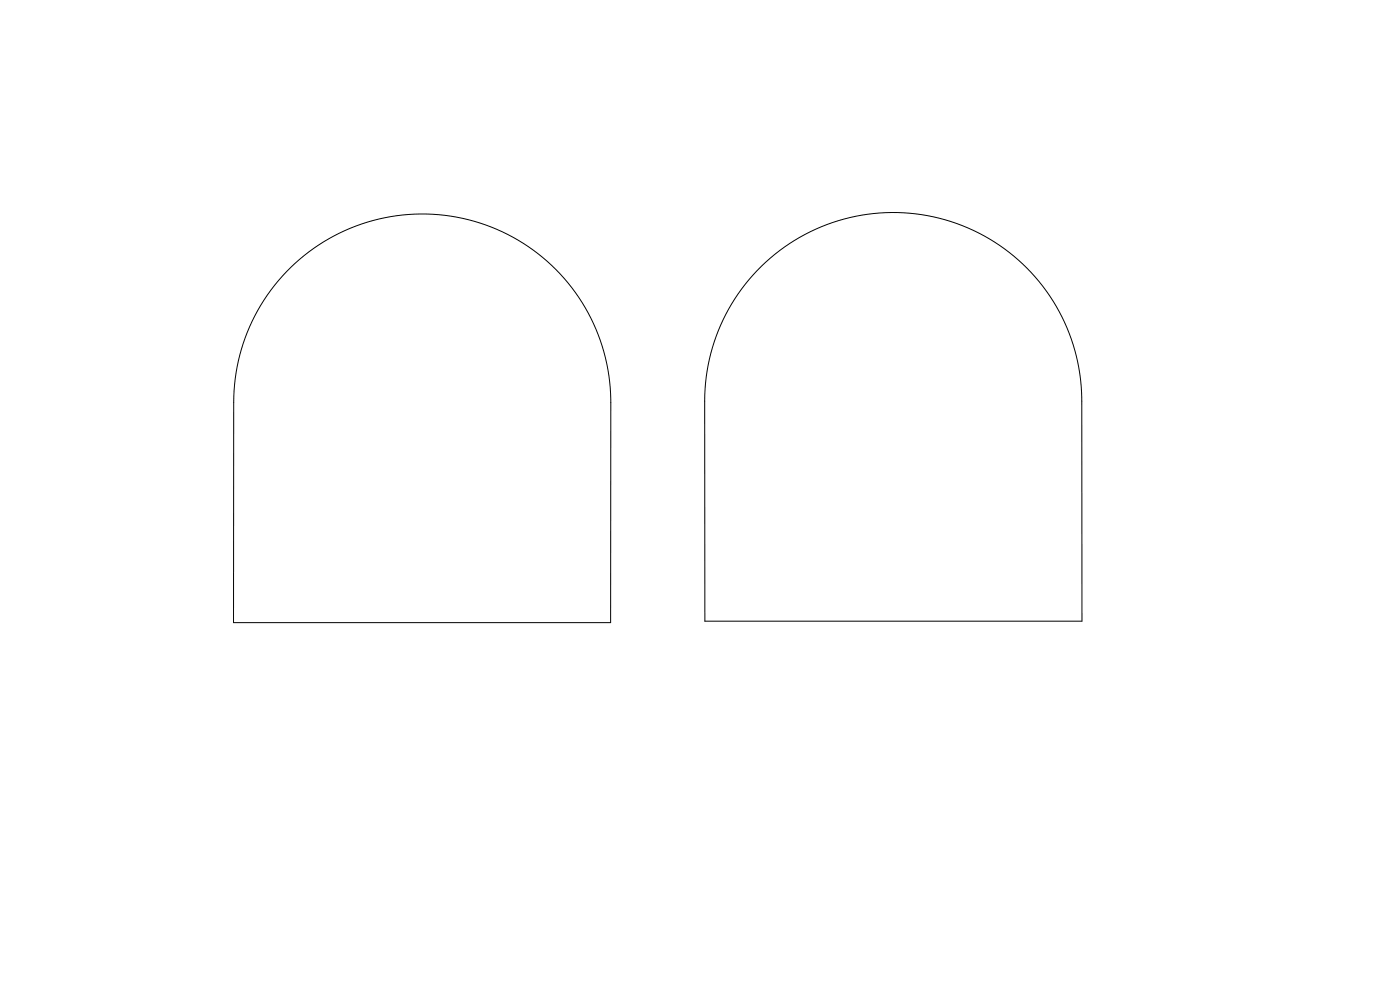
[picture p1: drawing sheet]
<svg xmlns="http://www.w3.org/2000/svg" width="297mm" height="210mm" viewBox="0 0 297 210" stroke-linecap="round" stroke-linejoin="round" font-family="sans-serif">
<path d="M61.6 56.8a40 40 0 0 1 43.5-8.3 40 40 0 0 1 24.5 36.9l-.1 46.7h-80l.1-46.7a40 40 0 0 1 12-28.6zM161.6 56.5a40 40 0 0 1 43.4-8.3 40 40 0 0 1 24.5 36.9v46.7h-80v-46.7a40 40 0 0 1 12.1-28.6z" fill="none" stroke="#000" stroke-width=".21"/>
</svg>
